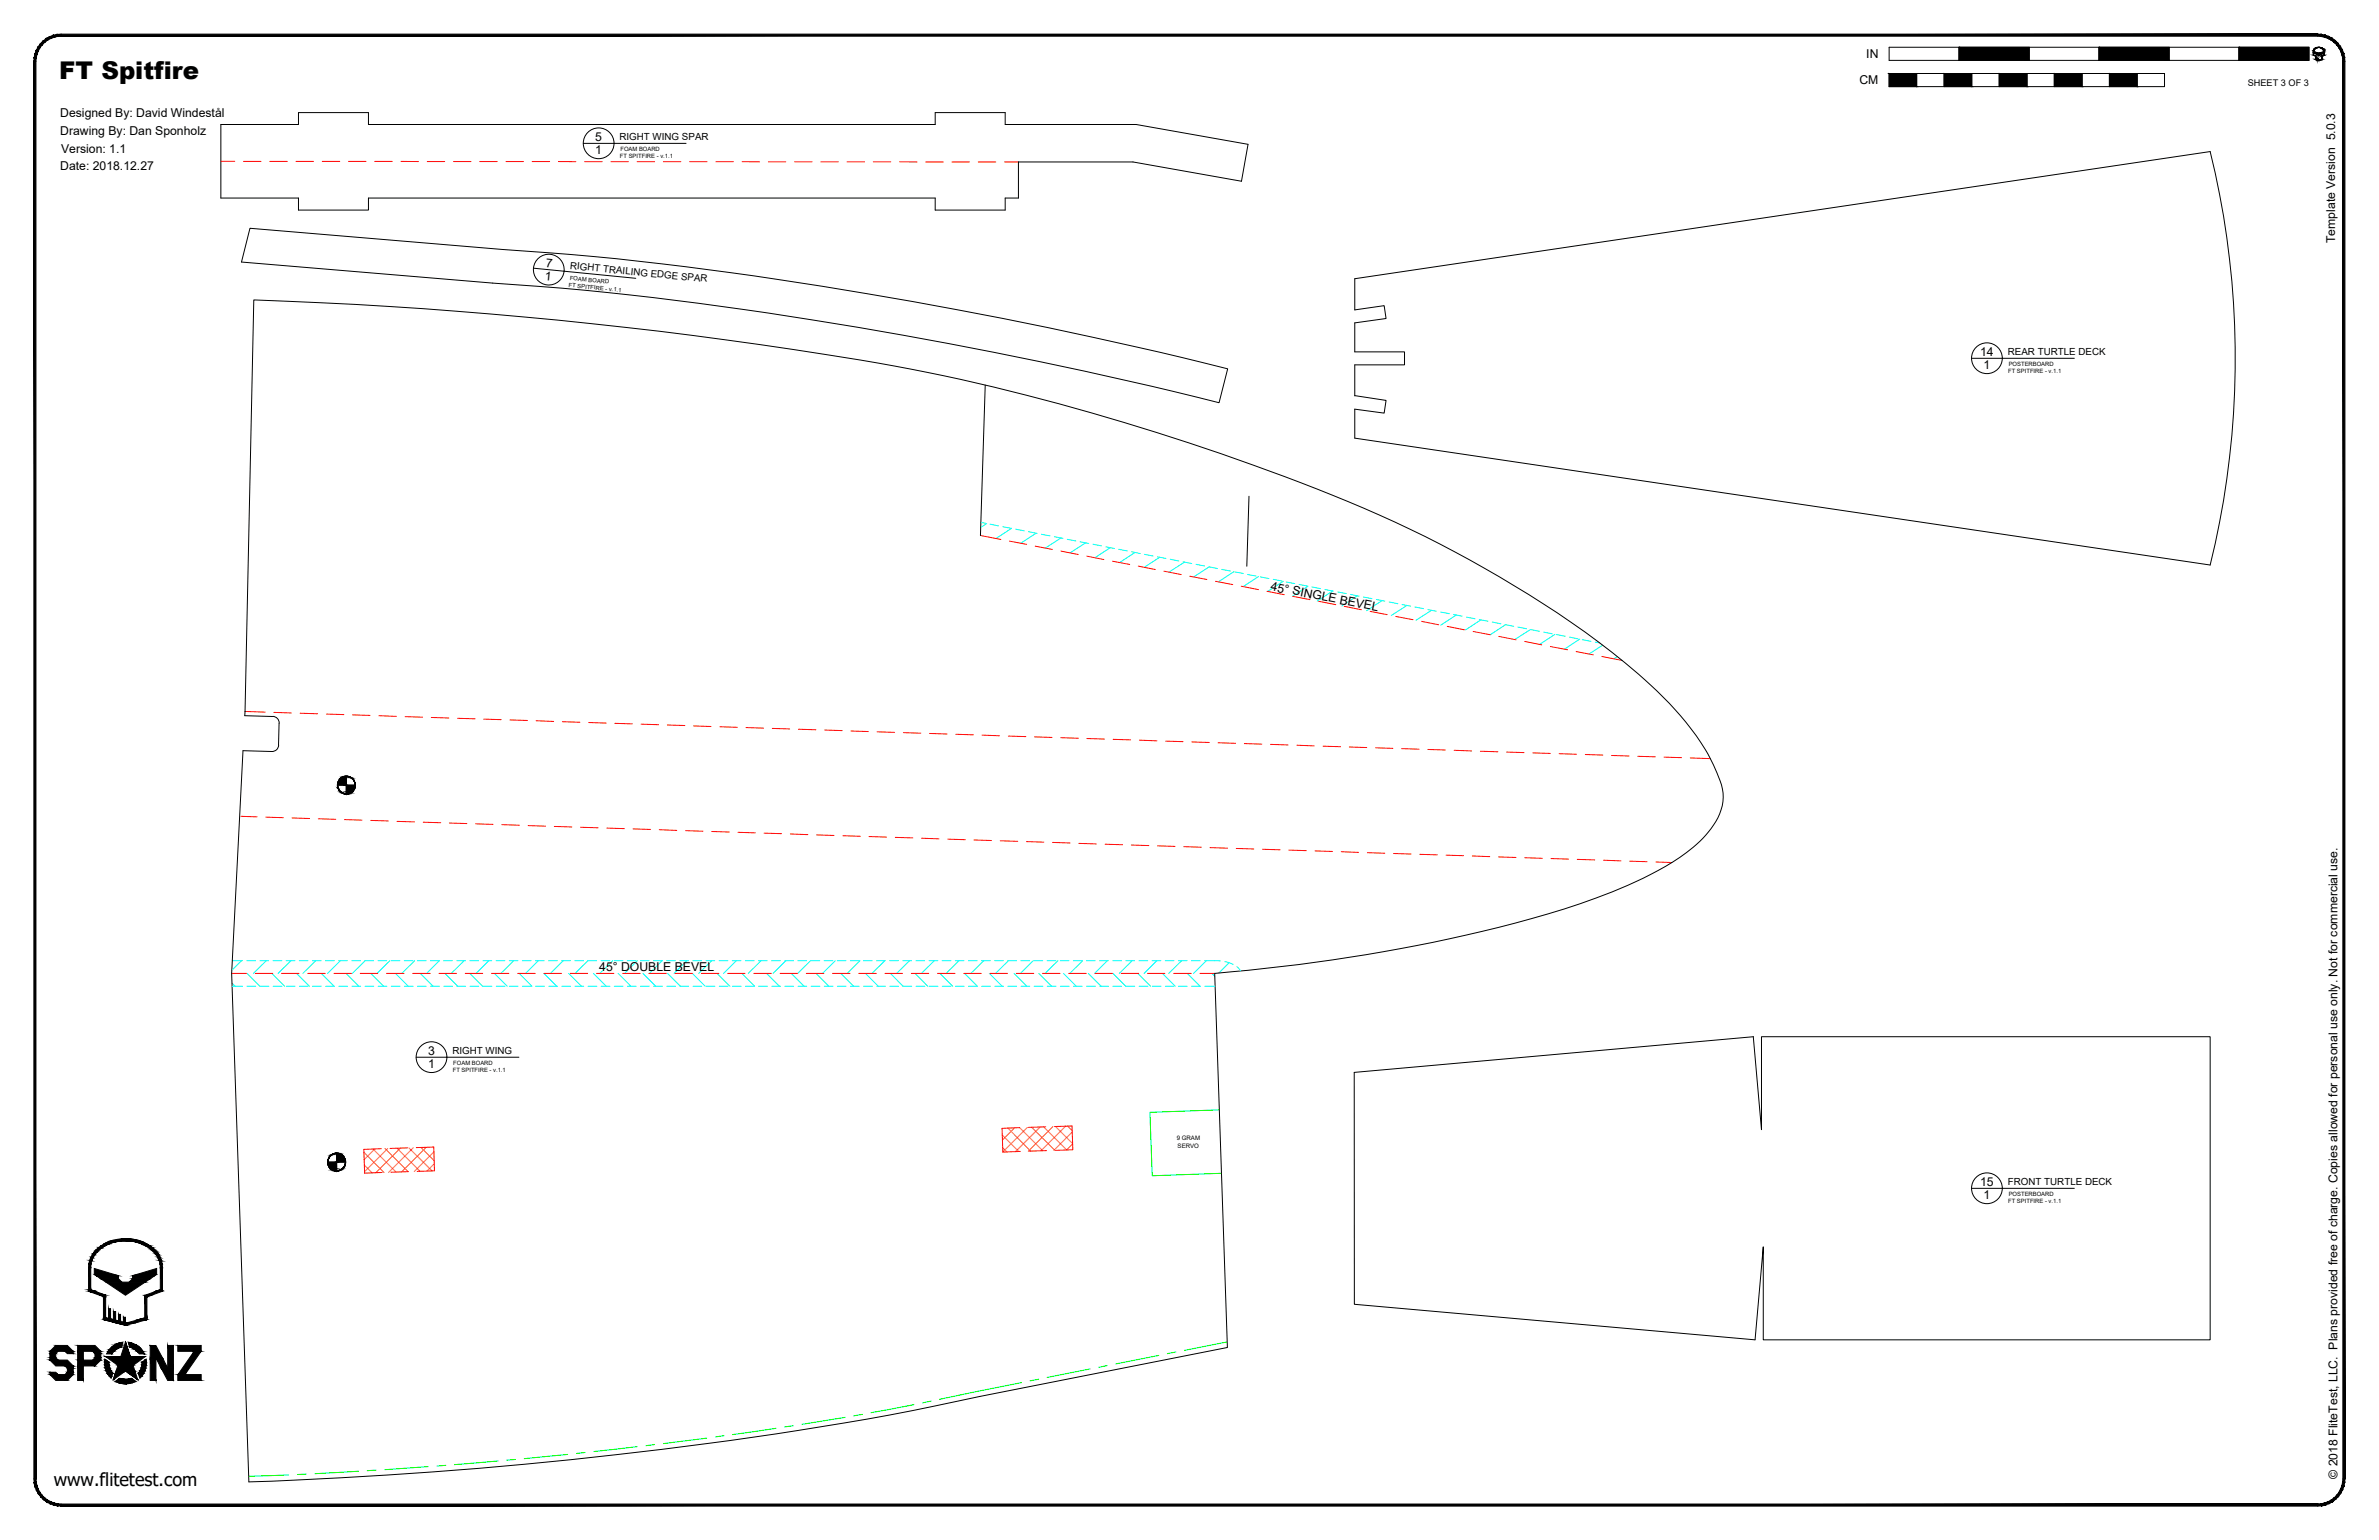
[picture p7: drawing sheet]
<svg xmlns="http://www.w3.org/2000/svg" width="864mm" height="559mm" viewBox="0 0 864 559" stroke-linecap="round" stroke-linejoin="round" font-family="sans-serif">
<defs><g id="words">
<text font-size="8.9" x="21.5" y="28.8">FT Spitfire</text>
<text font-size="6.6" x="19.5" y="539.1">www.flitetest.com</text>
<g font-size="4.4">
<text x="677.5" y="21.1">IN</text>
<text x="675" y="30.6">CM</text>
<text x="21.9" y="42.6">Designed By: David Windestål</text>
<text x="21.9" y="49">Drawing By: Dan Sponholz</text>
<text x="216.1" y="51.2">5</text>
<text x="22.2" y="55.3">Version: 1.1</text>
<text x="216.1" y="56">1</text>
<text x="21.9" y="61.7">Date: 2018.12.27</text>
<text x="847.7" y="88.2" transform="rotate(-90 847.7 88.2)">Template Version 5.0.3</text>
<text x="197.6" y="101.7" transform="rotate(6 197.6 101.7)">1</text>
<text x="198" y="97" transform="rotate(6 198 97)">7</text>
<text x="718.8" y="129.2">14</text>
<text x="720" y="134">1</text>
<text x="461.1" y="214.2" transform="rotate(11 461.1 214.2)">45° SINGLE BEVEL</text>
<text x="217.5" y="352.5">45° DOUBLE BEVEL</text>
<text x="155.4" y="382.8">3</text>
<text x="155.4" y="387.6">1</text>
<text x="718.8" y="430.4">15</text>
<text x="720" y="435.2">1</text>
<text x="848.5" y="536.6" transform="rotate(-90 848.5 536.6)">© 2018 FliteTest, LLC. Plans provided free of charge. Copies allowed for personal use only. Not for commercial use.</text>
</g>
<g font-size="3.5">
<text x="224.9" y="50.9">RIGHT WING SPAR</text>
<text x="206.9" y="97.5" transform="rotate(6 206.9 97.5)">RIGHT TRAILING EDGE SPAR</text>
<text x="728.9" y="128.9">REAR TURTLE DECK</text>
<text x="164.2" y="382.5">RIGHT WING</text>
<text x="728.9" y="430.1">FRONT TURTLE DECK</text>
</g>
<text font-size="3.3" x="816" y="31.1">SHEET 3 OF 3</text>
<g font-size="2.2">
<text x="427.2" y="413.7">9 GRAM</text>
<text x="427.5" y="416.4">SERVO</text>
</g>
<g font-size="2.1">
<text x="225" y="57.5">FT SPITFIRE - v.1.1</text>
<text x="225.2" y="54.9">FOAM BOARD</text>
<text x="206.8" y="101.6" transform="rotate(6 206.8 101.6)">FOAM BOARD</text>
<text x="206.4" y="104.1" transform="rotate(6 206.4 104.1)">FT SPITFIRE - v.1.1</text>
<text x="729" y="135.5">FT SPITFIRE - v.1.1</text>
<text x="729.2" y="132.9">POSTERBOARD</text>
<text x="164.4" y="389.1">FT SPITFIRE - v.1.1</text>
<text x="164.6" y="386.6">FOAM BOARD</text>
<text x="729" y="436.7">FT SPITFIRE - v.1.1</text>
<text x="729.2" y="434.1">POSTERBOARD</text>
</g>
</g></defs>
<!-- layer: 01 CUT -->
<path d="M80.2 45.2h28.2v-4.3h25.4v4.3h205.7v-4.3h25.4v4.3h47.6l40.5 7.2-2.3 13.4-39.4-7h-41.6v13.1h-4.8v4.3h-25.4v-4.3h-205.7v4.3h-25.4v-4.3h-28.2zM90.7 82.8l91.7 7.7a1290.1 1290.1 0 0 1 149 18.9 1716.7 1716.7 0 0 1 114.3 24.4l-3.2 12.3a1650.4 1650.4 0 0 0-230.3-40.8l-124.5-10.2zM357.6 139.7l-1.7 54.6M491.8 143.6l11.4 1.7-.7 4.6-10.7-1.4v10.5l310.5 46a313.6 313.6 0 0 0 0-150l-310.5 46.1v11.3l10.7-1.5 .7 4.7-11.4 1.6v10.5h18.1v4.7h-18.1v11.3M453.4 180.1l-.8 25.4M99 260l-10.1-.3 3.2-150.9a1686.8 1686.8 0 0 1 238.5 25.1 862.1 862.1 0 0 1 175.7 55.5 426.9 426.9 0 0 1 79 47.4 145.6 145.6 0 0 1 32.2 32.8 59.8 59.8 0 0 1 7.7 16.6 18.7 18.7 0 0 1-5 15.7 56.6 56.6 0 0 1-18.3 14 211.2 211.2 0 0 1-45.9 17.4 636.9 636.9 0 0 1-115.1 19.9l4.7 135.7-89.9 17.8a1318.5 1318.5 0 0 1-148.6 23 1734.4 1734.4 0 0 1-116.8 8l-6.2-184.5 4.1-80.8 10.5 .3a2.41 2.41 0 0 0 2.5-2.4M99 259.9l1.1 .3 .8 .7 .5 1.5M101.3 262.4l-.2 8M636.5 376.2l2.9 33.7v-33.7h162.9v110h-162.2v-33.8l-3 33.8-145.5-12.9v-84.2l144.9-12.9" fill="none" stroke="#000" stroke-width=".36"/>
<!-- layer: 02 SCORE -->
<g fill="none" stroke="#f00" stroke-width=".36">
<path d="M80.2 58.5h5M88.4 58.6h6.4M97.9 58.6h6.4M107.5 58.6h6.3M117 58.6h6.3M126.5 58.6h6.4M136 58.6h6.4M145.6 58.6h6.3M155.1 58.6h6.3M164.6 58.6h6.4M174.1 58.6h6.4M183.7 58.6h6.3"/>
<path d="M193.2 58.6h6.3M202.7 58.6l6.4 .1M212.2 58.7h6.4M221.8 58.7h6.3M231.3 58.7h6.3M240.8 58.7h6.4M250.3 58.7h6.4M259.9 58.7h6.3M269.4 58.7h6.3M278.9 58.7h6.4M288.4 58.7h6.4M298 58.7h6.3"/>
<path d="M307.5 58.7h6.3M317 58.7h6.4M326.5 58.7l6.4 .1M336.1 58.8h6.3M345.6 58.8h6.3M355.1 58.8h6.4M364.6 58.8h5.1M355.9 194.3l7.4 1.4M366.4 196.3l6.3 1.2M375.8 198.2l6.2 1.2M385.1 200l6.3 1.2M394.5 201.8l6.2 1.2"/>
<path d="M403.8 203.6l6.3 1.2M413.2 205.4l6.2 1.3M422.5 207.3l6.3 1.2M431.9 209.1l6.2 1.2M441.2 210.9l6.3 1.2M450.6 212.7l6.2 1.3M459.9 214.5l6.3 1.3M469.3 216.4l6.2 1.2M478.6 218.2l6.3 1.2M488 220l6.2 1.2M497.4 221.8l6.2 1.2M506.7 223.7l6.2 1.2"/>
<path d="M516.1 225.5l6.2 1.2M525.4 227.3l6.2 1.2M534.8 229.1l6.2 1.2M544.1 230.9l6.2 1.3M553.5 232.8l6.2 1.2M562.8 234.6l6.2 1.2M572.2 236.4l6.2 1.2M581.5 238.2l7.4 1.5M89 258.2l7.2 .2M99.4 258.5l6.4 .2M108.9 258.8l6.4 .2M118.5 259.1l6.3 .2"/>
<path d="M128 259.4l6.3 .2M137.5 259.7l6.4 .2M147 260l6.4 .2M156.6 260.3l6.3 .2M166.1 260.6l6.3 .2M175.6 260.9l6.3 .2M185.1 261.2l6.3 .2M194.6 261.5l6.4 .3M204.1 261.9l6.4 .2M213.7 262.2l6.3 .2M223.2 262.5l6.4 .2M232.7 262.8l6.4 .2"/>
<path d="M242.3 263.1l6.3 .2M251.8 263.4l6.3 .2M261.3 263.7l6.4 .2M270.8 264l6.4 .2M280.4 264.3l6.3 .2M289.8 264.6l6.4 .2M299.4 264.9l6.3 .2M308.9 265.3l6.3 .1M318.4 265.5l6.4 .2M327.9 265.8l6.4 .2M337.5 266.1l6.3 .2M347 266.4l6.3 .2"/>
<path d="M356.5 266.7l6.4 .3M366 267.1l6.4 .2M375.6 267.4l6.3 .2M385.1 267.7l6.3 .2M394.6 268l6.3 .2M404.1 268.3l6.3 .2M413.6 268.6l6.4 .2M423.1 268.9l6.4 .2M432.7 269.2l6.3 .2M442.2 269.5l6.3 .2M451.7 269.8l6.4 .2M461.2 270.1l6.4 .2"/>
<path d="M470.8 270.4l6.3 .3M480.3 270.8l6.3 .2M489.8 271.1l6.4 .2M499.3 271.4l6.3 .2M508.8 271.7l6.4 .1M518.3 271.9l6.4 .2M527.9 272.2l6.3 .3M537.4 272.6l6.3 .2M546.9 272.9l6.4 .2M556.4 273.2l6.4 .2M566 273.5l6.3 .2M575.5 273.8l6.3 .2"/>
<path d="M585 274.1l6.4 .2M594.5 274.4l6.4 .2M604.1 274.7l6.3 .2M613.6 275l7.3 .3M87.5 296.2l5.8 .2M96.5 296.5l6.3 .2M106 296.8l6.4 .2M115.5 297.1l6.4 .2M125.1 297.4l6.3 .2M134.6 297.7l6.3 .2M144.1 298l6.4 .2M153.6 298.3l6.4 .2"/>
<path d="M163.1 298.6l6.4 .2M172.6 298.9l6.4 .2M182.2 299.2l6.3 .2M191.7 299.6l6.3 .2M201.2 299.9l6.4 .2M210.7 300.2l6.4 .2M220.3 300.5l6.3 .2M229.8 300.8l6.3 .2M239.3 301.1l6.4 .2M248.8 301.4l6.4 .2M258.4 301.7l6.3 .2M267.9 302l6.3 .2"/>
<path d="M277.4 302.3l6.3 .2M286.9 302.6l6.4 .3M296.4 303l6.4 .2M306 303.3l6.3 .2M315.5 303.6l6.3 .1M325 303.8l6.4 .2M334.5 304.1l6.4 .3M344.1 304.5l6.3 .2M353.6 304.8l6.3 .2M363.1 305.1l6.4 .2M372.6 305.4l6.3 .2M382.1 305.7l6.4 .2"/>
<path d="M391.6 306l6.4 .2M401.2 306.3l6.3 .2M410.7 306.6l6.3 .2M420.2 306.9l6.4 .2M429.7 307.2l6.4 .2M439.3 307.6l6.3 .2M448.8 307.9l6.3 .2M458.3 308.2l6.4 .2M467.8 308.5l6.4 .2M477.4 308.8l6.3 .2M486.9 309.1l6.3 .2M496.4 309.4l6.3 .2"/>
<path d="M505.9 309.7l6.3 .2M515.4 310l6.4 .2M524.9 310.3l6.4 .2M534.5 310.6l6.3 .2M544 310.9l6.3 .2M553.5 311.2l6.4 .2M563 311.5l6.4 .2M572.6 311.8l6.3 .2M582.1 312.1l6.3 .3M591.6 312.5l6.3 .2M601.1 312.8l5.8 .2M84.1 353.2h5.4"/>
<path d="M92.7 353.2h6.3M102.2 353.2h6.3M111.7 353.2h6.4M121.2 353.2h6.4M130.8 353.2h6.3M140.3 353.2h6.4M149.8 353.2h6.4M159.4 353.2h6.3M168.9 353.2h6.3M178.4 353.2h6.4M187.9 353.2h6.4M197.5 353.2h6.3"/>
<path d="M207 353.2h6.3M216.5 353.2h6.4M226 353.2h6.4M235.6 353.2h6.3M245.1 353.2h6.3M254.6 353.2h6.4M264.1 353.2h6.4M273.7 353.2h6.3M283.2 353.2h6.3M292.7 353.2h6.4M302.2 353.2h6.4M311.8 353.2h6.3"/>
<path d="M321.3 353.2h6.3M330.8 353.2h6.4M340.3 353.2h6.4M349.9 353.2h6.3M359.4 353.2h6.3M368.9 353.2h6.4M378.4 353.2h6.4M388 353.2h6.3M397.5 353.2h6.3M407 353.2h6.4M416.5 353.2h6.4M426.1 353.2h6.3"/>
<path d="M435.6 353.2h5.3M138.4 416.8l-6.3 .3 .3 8.6 6.3-.3M147.9 416.5l-6.3 .2M151.1 416.4l6.4-.2 .2 8.6-6.3 .2M370.1 409.2l-6.4 .2 .3 8.7 6.4-.3M379.6 408.9l-6.3 .2M379.9 417.5l-6.3 .2M382.8 408.8l6.3-.2 .3 8.6-6.3 .2M148.2 425.1l-6.3 .2"/>
</g>
<!-- layer: 04 BEVEL -->
<g fill="none" stroke="#0ff" stroke-width=".36">
<path d="M356.1 189.5l1.7 .4M358.2 190l-2.2 1.4M359.4 190.2l3.1 .6M364 191.1l3.2 .6-5.6 3.7M368.7 192l3.1 .6M373.4 192.9l3.1 .7M376.2 193.5l-5.7 3.6M378 193.9l3.2 .6M382.7 194.8l3.2 .5M385.1 195.2l-5.6 3.7M387.4 195.7l3.1 .6M392.1 196.6l3.1 .6"/>
<path d="M394.1 197l-5.6 3.6M396.7 197.5l3.2 .6M401.5 198.4l3 .6M403 198.7l-5.6 3.7M406.1 199.3l3.1 .6M410.8 200.2l3.1 .7M412 200.5l-5.6 3.6M415.4 201.2l3.2 .5M420.2 202l3 .6M421 202.2l-5.7 3.7M424.8 202.9l3.1 .7M429.5 203.9l3.1 .6"/>
<path d="M430 204l-5.7 3.6M434.1 204.8l3.2 .6M438.9 205.7l3 .6M438.9 205.7l-5.6 3.6M443.5 206.6l3.1 .6M447.9 207.5l-5.6 3.6M448.2 207.5l3.1 .6M452.9 208.4l3.1 .6M456.9 209.2l-5.6 3.7M457.5 209.3l3.1 .6M462.2 210.2l3.2 .6M465.8 210.9l-5.6 3.7"/>
<path d="M466.9 211.2l3.1 .6M471.6 212.1l3.1 .6M474.8 212.7l-5.6 3.6M476.2 213l3.1 .6M480.9 213.9l3.1 .6M483.8 214.4l-5.6 3.7M485.6 214.8l3.1 .6M490.3 215.7l3.1 .6M492.7 216.2l-5.6 3.7M494.9 216.6l3.1 .6M499.6 217.5l3.1 .6M501.7 217.9l-5.6 3.7"/>
<path d="M504.3 218.4l3.1 .7M509 219.4l3.1 .6M510.7 219.7l-5.7 3.6M513.6 220.3l3.1 .5M518.3 221.2l3.1 .6M519.7 221.4l-5.7 3.7M523 222.1l3.1 .6M527.7 223l3.1 .6M528.6 223.2l-5.6 3.7M532.3 223.9l3.2 .6M537 224.8l3.1 .6M537.6 224.9l-5.6 3.7"/>
<path d="M541.7 225.7l3.1 .7M546.4 226.7l3.1 .5M546.6 226.7l-5.6 3.6M551 227.5l3.2 .6M555.5 228.4l-5.6 3.7M555.7 228.4l3.1 .7M560.4 229.4l3.1 .6M564.5 230.2l-5.6 3.6M565.1 230.3l3.1 .6M569.7 231.2l3.2 .6M573.5 231.9l-5.7 3.7M574.4 232.1l3.1 .6"/>
<path d="M579.1 233l1.7 .4M581.8 234.1l-5 3.2M587.1 238.2l-1.3 .9M84.2 356.8l1.2 1.1M84.3 357.9h3.8M84.3 348.6h3.7M87.7 348.6l-3.5 3.5M89.6 348.6h3.2M89.6 357.9h3.2M89.7 353.2l4.7 4.7h3.2M94.4 348.6h3.1M96.6 348.6l-4.6 4.6"/>
<path d="M98.7 353.2l4.6 4.7M99.1 348.6h3.2M99.2 357.9h3.1M103.9 348.6h3.2M103.9 357.9h3.2M105.6 348.6l-4.6 4.6M107.7 353.2l4.6 4.7M108.6 348.6h3.2M108.7 357.9h3.2M113.4 348.6h3.2M113.5 357.9h3.1M114.6 348.6l-4.7 4.6"/>
<path d="M116.6 353.2l4.7 4.7M118.2 348.6h3.1M118.2 357.9h3.2M122.9 348.6h3.2M123 357.9h3.2M123.6 348.6l-4.7 4.6M125.6 353.2l4.7 4.7M127.7 348.6h3.2M127.7 357.9h3.2M132.5 348.6h3.1M132.5 357.9h3.2M132.6 348.6l-4.7 4.6"/>
<path d="M134.6 353.2l4.7 4.7M137.2 348.6h3.2M137.3 357.9h3.1M141.5 348.6l-4.6 4.6M142 348.6h3.2M142 357.9h3.2M143.6 353.2l4.6 4.7M146.7 348.6h3.2M146.8 357.9h3.2M150.5 348.6l-4.6 4.6M151.5 348.6h3.2M151.6 357.9h3.1"/>
<path d="M152.6 353.2l4.6 4.7M156.3 348.6h3.2M156.3 357.9h3.2M159.5 348.6l-4.7 4.6M161 348.6h3.2M161.1 357.9h3.2M161.5 353.2l4.7 4.7M165.8 348.6h3.2M165.9 357.9h3.1M168.5 348.6l-4.7 4.6M170.5 353.2l4.7 4.7M170.6 348.6h3.1"/>
<path d="M170.6 357.9h3.2M175.3 348.6h3.2M175.4 357.9h3.2M177.5 348.6l-4.7 4.6M179.5 353.2l4.7 4.7M180.1 348.6h3.2M180.1 357.9h3.2M184.9 348.6h3.1M184.9 357.9h3.2M186.4 348.6l-4.6 4.6M188.5 353.2l4.6 4.7M189.6 348.6h3.2"/>
<path d="M189.7 357.9h3.1M194.4 348.6h3.2M194.4 357.9h3.2M195.4 348.6l-4.6 4.6M197.5 353.2l4.6 4.7M199.1 348.6h3.2M199.2 357.9h3.2M203.9 348.6h3.2M204 357.9h3.1M204.4 348.6l-4.6 4.6M206.4 353.2l4.7 4.7M208.7 348.6h3.1"/>
<path d="M208.7 357.9h3.2M213.5 357.9h3.2M215.4 353.2l4.7 4.7M216.6 348.6h-3.2l-4.6 4.6M218.2 348.6h3.2M218.2 357.9h3.2M222.4 348.6l-4.7 4.6M223 348.6h3.1M223 357.9h3.2M224.4 353.2l4.7 4.7M227.7 348.6h3.2M227.8 357.9h3.1"/>
<path d="M231.4 348.6l-4.7 4.6M232.5 348.6h3.2M232.5 357.9h3.2M233.4 353.2l4.6 4.7M237.2 348.6h3.2l-4.7 4.6M237.3 357.9h3.2M242 348.6h3.2M242.1 357.9h3.1M242.4 353.2l4.6 4.7M246.8 348.6h3.1M246.8 357.9h3.2M249.3 348.6l-4.6 4.6"/>
<path d="M251.3 353.2l4.7 4.7M251.5 348.6h3.2M251.6 357.9h3.2M256.3 348.6h3.2M256.3 357.9h3.2M258.3 348.6l-4.6 4.6M260.3 353.2l4.7 4.7M261.1 348.6h3.1M261.1 357.9h3.2M265.8 348.6h3.2M265.9 357.9h3.1M267.3 348.6l-4.7 4.6"/>
<path d="M269.3 353.2l4.7 4.7M270.6 348.6h3.2M270.6 357.9h3.2M275.3 348.6h3.2M275.4 357.9h3.2M276.3 348.6l-4.7 4.6M278.3 353.2l4.6 4.7M280.1 348.6h3.2M280.2 357.9h3.1M284.9 348.6h3.1M284.9 357.9h3.2M285.3 348.6l-4.7 4.6"/>
<path d="M287.2 353.2l4.7 4.7M289.6 348.6h3.2M289.7 357.9h3.2M294.2 348.6l-4.6 4.6M294.4 348.6h3.2M294.4 357.9h3.2M296.2 353.2l4.7 4.7M299.2 348.6h3.1M299.2 357.9h3.2M303.2 348.6l-4.6 4.6M303.9 348.6h3.2M304 357.9h3.1"/>
<path d="M305.2 353.2l4.7 4.7M308.7 348.6h3.2M308.7 357.9h3.2M312.2 348.6l-4.7 4.6M313.4 348.6h3.2M313.5 357.9h3.2M314.2 353.2l4.7 4.7M318.2 348.6h3.2M318.3 357.9h3.1M321.2 348.6l-4.7 4.6M323 348.6h3.1M323 357.9h3.2"/>
<path d="M323.2 353.2l4.6 4.7h3.2M327.7 348.6h3.2M330.2 348.6l-4.7 4.6M332.2 353.2l4.6 4.7M332.5 348.6h3.2M332.5 357.9h3.2M337.3 348.6h3.1M337.3 357.9h3.2M339.1 348.6l-4.6 4.6M341.2 353.2l4.6 4.7M342 348.6h3.2M342.1 357.9h3.1"/>
<path d="M346.8 348.6h3.2M346.8 357.9h3.2M348.1 348.6l-4.6 4.6M350.2 353.2l4.6 4.7M351.5 348.6h3.2M351.6 357.9h3.2M356.3 348.6h3.2M356.4 357.9h3.1M357.1 348.6l-4.7 4.6M359.1 353.2l4.7 4.7M361.1 348.6h3.1M361.1 357.9h3.2"/>
<path d="M365.8 348.6h3.2M365.9 357.9h3.2M366.1 348.6l-4.7 4.6M368.1 353.2l4.7 4.7M370.6 348.6h3.2M370.6 357.9h3.2M375.1 348.6l-4.7 4.6M375.4 348.6h3.1M375.4 357.9h3.2M377.1 353.2l4.7 4.7M380.1 348.6h3.2M380.2 357.9h3.1"/>
<path d="M384 348.6l-4.6 4.6M384.9 348.6h3.2M384.9 357.9h3.2M386.1 353.2l4.6 4.7M389.6 348.6h3.2M389.7 357.9h3.2M393 348.6l-4.6 4.6M394.4 348.6h3.2M394.5 357.9h3.1M395.1 353.2l4.6 4.7M399.2 348.6h3.1M399.2 357.9h3.2"/>
<path d="M402 348.6l-4.7 4.6M403.9 348.6h3.2M404 357.9h3.2M404 353.2l4.7 4.7M408.7 348.6h3.2M408.7 357.9h3.2M411 348.6l-4.7 4.6M413 353.2l4.7 4.7M413.5 348.6h3.1M413.5 357.9h3.2M418.2 348.6h3.2M418.3 357.9h3.1"/>
<path d="M420 348.6l-4.7 4.6M422 353.2l4.7 4.7M423 348.6h3.2M423 357.9h3.2M427.7 348.6h3.2M427.8 357.9h3.2M428.9 348.6l-4.6 4.6M431 353.2l4.6 4.7M432.5 348.6h3.2M432.6 357.9h3.1M437.3 348.6l5.7 .1M437.3 357.9h3.8"/>
<path d="M437.9 348.6l-4.6 4.6M440 353.2l1 1.1M444.6 348.9l3 1M446.2 349.3l-3.8 3.8M449 350.7l1.3 1.6"/>
</g>
<!-- layer: 05 REFERENCE -->
<g fill="none" stroke="#0f0" stroke-width=".36">
<path d="M442.4 402.7l-25 .9 .9 23 24.9-.9M395.7 496.7l-15.6 3.1M401.9 495.5l-3.1 .6M420.7 491.8l-15.6 3.1M426.9 490.6l-3.2 .6M445.5 486.9l-15.5 3.1M281.7 518.3l-15.7 2.2M288 517.3l-3.2 .5M306.8 514.3l-15.7 2.5M313 513.2l-3.1 .6M331.7 509.7l-15.5 2.9M338 508.4l-3.1 .6"/>
<path d="M370.8 501.7l-29.7 6.1M377 500.5l-3.1 .6M104.8 535.2l-14.5 .5M111.1 534.9l-3.1 .1M130.1 533.8l-15.8 .9M136.5 533.4l-3.2 .2M155.5 532.2l-15.8 1.1M161.8 531.7l-3.1 .3M180.8 530.1l-15.8 1.4M187.1 529.6l-3.1 .2M206.1 527.7l-15.8 1.6M212.4 527l-3.1 .4"/>
<path d="M231.3 524.9l-15.7 1.8M237.6 524.2l-3.1 .4M256.5 521.8l-15.7 2M262.8 520.9l-3.1 .5"/>
</g>
<!-- layer: 06 CAVITY -->
<g fill="none" stroke="#ff7f00" stroke-width=".36">
<path d="M132.1 418.1l7.3 7.3M135.4 416.9l8.4 8.4M136.1 416.9l-3.9 3.9M139.8 416.8l8.3 8.3M140.7 416.8l-8.4 8.3M144.1 416.7l8.4 8.3M145.4 416.6l-9 8.9M148.4 416.5l8.4 8.3M150 416.5l-8.9 8.9M152.8 416.4l4.8 4.8M154.7 416.3l-8.9 8.9M157.2 416.2l.3 .3"/>
<path d="M157.5 418l-7.1 7.1M363.8 411.9l6.1 6M364 416.5l1.5 1.5M365.8 409.3l8.4 8.4M368.3 409.3l-4.4 4.3M370.1 409.2l8.4 8.4M372.9 409.1l-8.9 8.9M374.5 409.1l8.4 8.3M377.5 409l-8.9 8.9M378.9 408.9l8.3 8.4 2.1-2.2M382.2 408.8l-8.9 9M383.2 408.8l6.1 6.1"/>
<path d="M386.9 408.6l-9 9M387.6 408.6l1.6 1.7M389.2 410.8l-6.6 6.6M132.3 422.8l2.8 2.8M157.7 422.3l-2.7 2.6"/>
</g>
<!-- layer: 23 NOTES -->
<g fill="#000" stroke="#000" stroke-width=".36">
<path d="M124.3 282h.2zM125.7 288h.6zM124.7 281.9h1zM127 287.8h.2zM120.2 419.1h.2zM122.2 418.5h.6zM123.5 418.8h.2zM121.2 424.7h1z"/>
<path d="M122.5 284.3v.6zM122.5 284.3v.6z"/>
<path d="M122.5 284.9l.1 .6zM122.5 284.9l.1 .6z"/>
<path d="M122.7 283.8l-.2 .5zM122.7 283.8l-.1 .5z"/>
<path d="M122.6 284.4l-.1 .5h3.2zM122.6 284.4h3.1v.5z"/>
<path d="M122.7 283.8l-.1 .6h3.1zM122.7 283.8h3v.6z"/>
<path d="M122.5 285.5l.3 .5zM122.5 285.5l.3 .5z"/>
<path d="M123 283.2l-.3 .6zM123 283.2l-.2 .6z"/>
<path d="M123 283.3l-.3 .5h3zM123 283.3h2.7v.5z"/>
<path d="M122.7 286.1l.3 .5zM122.7 286.1l.3 .5z"/>
<path d="M123.3 282.8l-.3 .4zM123.3 282.8l-.2 .4z"/>
<path d="M123.3 282.9l-.3 .4h2.7zM123.3 282.9h2.4v.4z"/>
<path d="M123.3 282.9h2.4l-2-.4zM123.7 282.5h2v.4z"/>
<path d="M123 286.6l.4 .4zM123 286.6l.4 .4z"/>
<path d="M123.3 282.7l.4-.3zM123.7 282.4l-.3 .3z"/>
<path d="M123.7 282.5h2l-1.6-.3zM124.1 282.2h1.6v.3z"/>
<path d="M123.3 287.1l.5 .3zM123.3 287.1l.5 .3z"/>
<path d="M123.7 287.4l.2 .1zM123.7 287.4l.2 .1z"/>
<path d="M123.8 282.3l.4-.2zM123.9 282.3l.4-.2z"/>
<path d="M124.1 282.2h1.6l-1-.3zM124.7 281.9h1v.3z"/>
<path d="M123.8 287.5l.5 .2zM123.8 287.5l.5 .2z"/>
<path d="M124.2 287.7l.3 .1zM124.2 287.7l.3 .1z"/>
<path d="M124.3 282l.4-.1zM124.5 282l.4-.1z"/>
<path d="M124.3 287.8l.6 .2zM124.3 287.8l.6 .2z"/>
<path d="M124.7 281.9l.2-.1zM124.9 281.8h.3z"/>
<path d="M124.7 288h.5zM124.7 288h.5z"/>
<path d="M124.9 281.8h.3zM125.1 281.7h.4z"/>
<path d="M124.9 288l.6 .1zM124.9 288l.6 .1z"/>
<path d="M125.1 281.7h1.3zM125.4 281.7h1z"/>
<path d="M125.1 288.1h1zM125.1 288.1h1.3z"/>
<path d="M125.7 287.9l.6 .1zM125.7 287.9h1.1z"/>
<path d="M125.7 287.7v.2h1.1zM125.7 287.7h1.6l-.5 .2z"/>
<path d="M125.7 287.3v.4h1.6zM125.7 287.3h2.1l-.5 .4z"/>
<path d="M125.7 286.9v.4h2.1zM125.7 286.9h2.5l-.4 .4z"/>
<path d="M125.7 286.5v.4h2.5zM125.7 286.5h2.8l-.3 .4z"/>
<path d="M125.7 286v.5h2.8zM125.7 286h3l-.2 .5z"/>
<path d="M125.7 285.4v.6h3zM125.7 285.4h3.2l-.2 .6z"/>
<path d="M125.7 284.9v.5h3.2zM125.7 284.9h3.2v.5z"/>
<path d="M125.2 281.8l.5 .1zM125.2 281.8l.5-.1z"/>
<path d="M126 288.1h.4zM126.3 288h.3z"/>
<path d="M126.3 288h.3zM126.6 288h.2z"/>
<path d="M126 281.7l.6 .1zM126 281.7l.6 .1z"/>
<path d="M126.6 288l.4-.2zM126.8 288l.4-.2z"/>
<path d="M126.3 281.8l.5 .1zM126.3 281.8l.5 .1z"/>
<path d="M126.6 281.9l.6 .1zM126.6 281.9l.6 .1z"/>
<path d="M127.2 287.7l.4-.2zM127.3 287.7l.4-.2z"/>
<path d="M127 282l.3 .1zM127 282l.3 .1z"/>
<path d="M127.2 282.1l.5 .2zM127.2 282.1l.5 .2z"/>
<path d="M127.6 287.4l.4-.3zM128 287.1l-.3 .3z"/>
<path d="M127.6 282.3l.1 .1zM127.6 282.3l.1 .1z"/>
<path d="M127.6 282.4l.5 .3zM127.6 282.4l.5 .3z"/>
<path d="M128.4 286.6l-.3 .4zM128.4 286.6l-.3 .4z"/>
<path d="M128.1 282.8l.4 .4zM128.1 282.8l.4 .4z"/>
<path d="M128.7 286.1l-.3 .5zM128.7 286.1l-.2 .5z"/>
<path d="M128.8 285.5l-.1 .5zM128.8 285.5l-.1 .5z"/>
<path d="M128.4 283.2l.3 .6zM128.4 283.2l.3 .6z"/>
<path d="M128.9 284.9l-.1 .6zM128.9 284.9v.6z"/>
<path d="M128.7 283.8l.2 .5zM128.7 283.8l.2 .5z"/>
<path d="M128.8 284.3l.2 .6zM128.8 284.3l.2 .6z"/>
<path d="M119.5 420l-.3 .5zM119.5 420l-.3 .5z"/>
<path d="M119.8 419.5l-.3 .5zM119.9 419.5l-.4 .5z"/>
<path d="M119.8 419.5l.5-.4zM119.8 419.5l.5-.4z"/>
<path d="M120.3 419.1l.5-.3zM120.3 419.1l.5-.3z"/>
<path d="M120.7 418.8h.3zM120.7 418.8h.3z"/>
<path d="M120.8 418.8l.5-.2zM120.8 418.8l.5-.2z"/>
<path d="M121.2 418.6l.5-.1zM121.2 418.6l.5-.1z"/>
<path d="M121.3 418.5h.6zM121.3 418.5h.6z"/>
<path d="M121.6 418.5h.9zM121.6 418.5h1.2z"/>
<path d="M122.2 418.5h.6zM122.2 418.7h1.1z"/>
<path d="M122.2 418.7h1.1l-1.1 .2zM122.2 418.9h1.6l-.5-.2z"/>
<path d="M122.2 418.9h1.6l-1.6 .3zM122.2 419.2h2.1l-.5-.3z"/>
<path d="M122.2 419.2h2.1l-2.1 .4zM122.2 419.6h2.5l-.4-.4z"/>
<path d="M122.2 419.6h2.5l-2.5 .5zM122.2 420.1h2.8l-.3-.5z"/>
<path d="M122.5 418.5h.3zM122.7 418.5h.4z"/>
<path d="M122.7 418.5l.4 .1zM123.1 418.5l.2 .1z"/>
<path d="M123.1 418.6l.4 .2zM123.3 418.6l.4 .2z"/>
<path d="M123.6 418.8l.4 .3zM123.7 418.8l.5 .3z"/>
<path d="M124.1 419.1l.4 .4zM124.2 419.1l.4 .4z"/>
<path d="M124.6 419.5l.3 .5zM124.6 419.5l.4 .5z"/>
<path d="M124.9 420l.3 .5zM125 420l.2 .5z"/>
<path d="M119 421.7v.6zM119 421.7l.1 .6z"/>
<path d="M119 421.1v.6zM119.1 421.1l-.1 .6z"/>
<path d="M119 422.3l.2 .5zM119.1 422.3l.2 .5z"/>
<path d="M119 421.7h3.2l-3.1 .5zM119.1 422.2h3.1v-.5z"/>
<path d="M119.1 422.2h3.1l-3 .6zM119.2 422.8h3v-.6z"/>
<path d="M119.2 420.5l-.2 .6zM119.3 420.5l-.3 .6z"/>
<path d="M119.2 422.9l.3 .5zM119.3 422.9l.2 .5z"/>
<path d="M119.2 422.8h3l-2.7 .5zM119.5 423.3h2.7v-.5z"/>
<path d="M119.5 423.4l.3 .4zM119.6 423.4l.3 .4z"/>
<path d="M119.5 423.3h2.7l-2.4 .4zM119.8 423.7h2.4v-.4z"/>
<path d="M119.8 423.7h2.4l-2 .4zM120.2 424.1h2v-.4z"/>
<path d="M119.8 423.9l.4 .3zM119.9 423.9l.4 .3z"/>
<path d="M120.2 424.1h2l-1.6 .4zM120.6 424.5h1.6v-.4z"/>
<path d="M120.3 424.3l.4 .2zM120.4 424.3l.4 .2z"/>
<path d="M120.6 424.5h1.6l-1 .2zM121.2 424.7h1v-.2z"/>
<path d="M120.8 424.6l.4 .2zM121 424.6l.3 .2z"/>
<path d="M121.2 424.8h.1zM121.3 424.8h.4z"/>
<path d="M121.3 424.8h.4zM121.6 424.8h.3z"/>
<path d="M121.6 424.8h1.2zM121.9 424.9l.9-.1z"/>
<path d="M122.2 420.1h2.8l-2.8 .5zM122.2 420.6h3l-.2-.5z"/>
<path d="M122.2 420.6h3l-3 .5zM122.2 421.1h3.2l-.2-.5z"/>
<path d="M122.2 421.1h3.2l-3.2 .6zM122.2 421.7h3.2v-.6z"/>
<path d="M121.6 424.8l.6-.1zM121.6 424.8h.6z"/>
<path d="M122.5 424.8h.6zM122.5 424.8h.6z"/>
<path d="M122.7 424.8h.6zM122.7 424.8h.6z"/>
<path d="M123.1 424.8l.6-.2zM123.1 424.8l.6-.2z"/>
<path d="M123.5 424.6l.2-.1zM123.5 424.6l.2-.1z"/>
<path d="M123.6 424.5l.6-.2zM123.6 424.5l.6-.2z"/>
<path d="M124 424.3l.2-.1zM124 424.3l.2-.1z"/>
<path d="M124.1 424.2l.5-.3zM124.1 424.2l.5-.3z"/>
<path d="M124.9 423.4l-.3 .4zM125 423.4l-.4 .4z"/>
<path d="M125.2 420.5l.1 .6zM125.2 420.5l.2 .6z"/>
<path d="M125.2 422.9l-.3 .5zM125.2 422.9l-.3 .5z"/>
<path d="M125.3 421.1l.1 .6zM125.4 421.1v.6z"/>
<path d="M125.3 422.3l-.1 .5zM125.4 422.3l-.2 .5z"/>
<path d="M125.4 421.7l-.1 .6zM125.5 421.7l-.2 .6z"/>
</g>
<g fill="none" stroke="#000" stroke-width=".36">
<path d="M211.7 52h37.3M193.7 97.3l37.1 3.7M715.7 130h37.3M122.5 284.9h6.4M125.7 281.7v6.4M151.1 383.6h37.3M122.2 418.5v6.3M119 421.7h6.4M715.7 431.2h37.3"/>
<circle cx="217.3" cy="52" r="5.6"/>
<circle cx="199.2" cy="97.8" r="5.6"/>
<circle cx="721.3" cy="130" r="5.6"/>
<circle cx="125.7" cy="284.9" r="3.2"/>
<circle cx="156.6" cy="383.6" r="5.6"/>
<circle cx="122.2" cy="421.7" r="3.2"/>
<circle cx="721.3" cy="431.2" r="5.6"/>
</g>
<!-- layer: 21 FULL-SIZE -->
<path d="M685.8 17.1h25.4v4.8h-25.4zM711.2 17.1h25.4v4.8h-25.4zM736.6 17.1h25.4v4.8h-25.4zM762 17.1h25.4v4.8h-25.4zM787.4 17.1h25.4v4.8h-25.4zM812.8 17.1h25.4v4.8h-25.4zM840 17.9l1.5-.8 1 .1 .9 .6 .4 .6v1.6l-.9 .3v1.3l-1.1 .3-1.2-.3v-1.3l-.8-.3v-1.6zM840.1 18.8l1.3 .4 .2 .3 1.9-.7v.3l-1.7 1.2-1.7-1.2zM840.1 18a2.05 2.05 0 0 1 3.6 .7v1.3l-.9 .3v1.2l-1 .3-.1-.3v.3l-.2-.5-.3 .4v-.5l-.2 .4v-.6l-.3 .5v-1.2l-.9-.3zM685.8 26.7h9.9v4.7h10.1v-4.7h9.9v4.7h10.1v-4.7h10v4.7h10v-4.7h10v4.7h9.9v-4.7h10.1v4.7h9.9v-4.7h-9.9v4.7h-10.1v-4.7h-9.9v4.7h-10v-4.7h-10v4.7h-10v-4.7h-10.1v4.7h-9.9v-4.7h-10.1v4.7h-9.9z" fill="none" stroke="#000" stroke-width=".36"/>
<g fill="#000" stroke="#000" stroke-width=".36">
<path d="M840.1 18.8l1.1 .3h-1.1zM840.4 17.6l-.2 .1zM840.7 19.5h2.1l-1 .8zM841.4 17.2h.7zM842.4 19.1l1.1-.3v.3zM843.5 20h.3zM841.4 21.8h.7zM842.5 21.6h.4zM842.8 20.3h.3zM44 449.5h3.2zM34.2 460.3l7.3 2.2h-7.3zM37.4 470.4h.9z"/>
<path d="M38.4 465.2h14.3l-7.2 4.8zM49.6 462.5l7.3-2.2v2.2zM38.1 493.2l.4 .3h-.4zM39.6 499.3h1l-.3 .8zM43.5 487.2l1.1-.2zM46.2 497.9h2.9l.9 2.6zM46.5 487l1.1 .2zM50.3 498.4h1.8l-.6 .9zM52.6 493.5l.4-.3 .1 .3zM54.5 488.2l2.1 .1zM41.1 500.5h.3l-.3 .2zM43.1 500.4l.4-.3 1 .3z"/>
<path d="M46.6 500.4l1.1-.3 .4 .3z"/>
<path d="M20.8 12.5l1.4-.1v.7zM20.8 12.5l.1 .7 1.3-.1zM19.4 12.8l1.4-.3 .1 .7zM19.4 12.8l.2 .7 1.3-.3zM18.1 13.3l1.3-.5 .2 .7zM18.1 13.3l.3 .7 1.2-.5zM16.9 13.9l1.2-.6 .3 .7zM16.9 13.9l.4 .7 1.1-.6zM15.7 14.8l1.2-.9 .4 .7zM15.7 14.8l.5 .6 1.1-.8zM15.7 14.8l.5 .6-1.5 .4zM14.7 15.8l.6 .5 .9-.9zM14.7 15.8l.6 .5-1.4 .6zM13.9 16.9l.6 .4 .8-1zM13.9 16.9l.6 .4-1.3 .9zM13.2 18.2l.7 .3 .6-1.2zM13.2 18.2l.7 .3-1.2 1zM12.7 19.5l.7 .2 .5-1.2zM12.7 19.5l.7 .2-1 1.2zM13.4 19.7l-1 1.2 .7 .1zM12.4 20.9l.7 .1-.8 1.3zM13.1 21l-.8 1.3h.7z"/>
<path d="M711.2 17.1l25.4 4.8v-4.8zM711.2 17.1l25.4 4.8h-25.4z"/>
<path d="M762 17.1l25.4 4.8v-4.8zM762 17.1l25.4 4.8h-25.4z"/>
<path d="M812.8 17.1l25.4 4.8v-4.8zM812.8 17.1l25.4 4.8h-25.4z"/>
<path d="M839.8 18.7v1.3zM839.8 18.7v1.3z"/>
<path d="M839.8 20h.2zM839.8 20h.2z"/>
<path d="M839.8 18.4v.3zM839.8 18.4v.3z"/>
<path d="M839.9 18.2v.2zM839.9 18.2l-.1 .2z"/>
<path d="M840.7 17.4h.2zM840.5 17.5l.2-.1z"/>
<path d="M840.1 19.1l1.3 .1zM840.1 19.1l1.3 .1z"/>
<path d="M840.9 17.3h.4zM840.7 17.4l.2-.1zM840.7 17.4h.2zM840.7 17.4h.2z"/>
<path d="M22.2 13.1h819.2v-.7zM22.2 12.4h819.2l-819.2 .7z"/>
<path d="M840.2 19.2l1.2 .1zM840.2 19.2l1.2 .1z"/>
<path d="M840.4 19.3l1.2 .2zM840.4 19.3l1.2 .2z"/>
<path d="M841 17.2h.5zM840.9 17.3h.4z"/>
<path d="M841.1 17.2h.5zM841 17.2h.5z"/>
<path d="M841.4 17.2h1.1zM841.1 17.2h1.4z"/>
<path d="M842 17.2h.5zM842 17.2h.5z"/>
<path d="M842 17.2l.6 .1zM842 17.2l.6 .1z"/>
<path d="M842.3 17.3l.5 .1zM842.3 17.3l.5 .1z"/>
<path d="M842.6 17.4h.3zM842.6 17.4h.3z"/>
<path d="M842.6 17.4l.5 .1zM842.6 17.4l.5 .1z"/>
<path d="M842.9 17.5l.3 .1zM842.9 17.5l.3 .1z"/>
<path d="M842.1 19.3l.7 .2 .3-.2zM842.1 19.3l.7 .2h-.8z"/>
<path d="M843 17.6l.3 .1zM843 17.6l.3 .1z"/>
<path d="M843.2 17.7l.2 .1zM843.2 17.7l.2 .1z"/>
<path d="M842.1 19.2h1.3zM842.1 19.2l1 .1z"/>
<path d="M843.3 17.8l.2 .1zM843.3 17.8l.2 .1z"/>
<path d="M842.4 19.1h1.1zM842.1 19.2h1.3z"/>
<path d="M843.4 17.9l.2 .2zM843.4 17.9l.2 .2z"/>
<path d="M843.6 18.2l.1 .2zM843.6 18.2l.1 .2z"/>
<path d="M843.7 18.4l.1 .3zM843.7 18.4l.1 .3z"/>
<path d="M843.7 18.7l.1 1.3zM843.7 18.7l.1 1.3z"/>
<path d="M12.3 22.3l.7 514.3v-514.3zM12.3 22.3l.7 514.3h-.7z"/>
<path d="M685.8 26.7l9.9 4.7v-4.7zM685.8 26.7l9.9 4.7h-9.9z"/>
<path d="M705.8 26.7l9.9 4.7v-4.7zM705.8 26.7l9.9 4.7h-9.9z"/>
<path d="M725.8 26.7l10 4.7v-4.7zM725.8 26.7l10 4.7h-10z"/>
<path d="M745.8 26.7l10 4.7v-4.7zM745.8 26.7l10 4.7h-10z"/>
<path d="M765.7 26.7l10.1 4.7v-4.7zM765.7 26.7l10.1 4.7h-10.1z"/>
<path d="M839.8 20l.9 .3zM839.8 20l.9 .3z"/>
<path d="M840.4 20.3h.3zM840.4 20.3h.3z"/>
<path d="M840.6 20.3l.1 1.2zM840.6 20.3l.1 1.2z"/>
<path d="M840.6 21.5l.2 .1zM840.6 21.5l.2 .1z"/>
<path d="M840.8 21l.2 .5zM840.8 21l.2 .5z"/>
<path d="M840.6 21.6h.4zM840.6 21.6h.4zM840.6 21.6h.4zM840.6 21.6h.4z"/>
<path d="M840.6 21.6h.4zM840.6 21.6h.4z"/>
<path d="M840.6 21.6l.5 .1zM840.6 21.6l.5 .1z"/>
<path d="M841.1 21.2l.1 .4zM841.1 21.2l.1 .4z"/>
<path d="M840.7 21.7h.5zM840.7 21.7h.5z"/>
<path d="M840.9 21.7h.5zM840.9 21.7h.5z"/>
<path d="M841.4 21.3l.1 .4zM841.4 21.3l.1 .4z"/>
<path d="M841 21.7l.5 .1zM841 21.7l.5 .1z"/>
<path d="M841.1 21.8h.6zM841.1 21.8h.6z"/>
<path d="M841.7 21.5l.1 .3zM841.7 21.5l.1 .3z"/>
<path d="M841.3 21.8h.5zM841.3 21.8h.5z"/>
<path d="M841.9 21.8h.3zM841.8 21.8h.3z"/>
<path d="M842.8 20.3l.1 1.2zM842.8 20.3l.1 1.2z"/>
<path d="M842.2 21.8l.7-.2zM841.9 21.8l.6-.2z"/>
<path d="M843.1 20.3l.7-.3zM842.8 20.3l.7-.3z"/>
<path d="M851.1 20.9l.1 1.4h-.7zM850.4 21l.1 1.3 .6-1.4zM850.8 19.5l.3 1.4-.7 .1zM850.1 19.7l.3 1.3 .4-1.5zM850.3 18.2l.5 1.3-.7 .2zM849.6 18.5l.5 1.2 .2-1.5zM849.6 16.9l.7 1.3-.7 .3zM849 17.3l.6 1.2v-1.6zM848.8 15.8l.8 1.1-.6 .4zM848.3 16.3l.7 1-.2-1.5zM847.8 14.8l1 1-.5 .5zM847.8 14.8l-.5 .6 1 .9zM846.7 13.9l1.1 .9-.5 .6zM846.7 13.9l-.4 .7 1 .8zM845.4 13.3l1.3 .6-.4 .7zM845.4 13.3l-.3 .7 1.2 .6zM844.1 12.8l1.3 .5-.3 .7zM844.1 12.8l-.2 .7 1.2 .5zM842.7 12.5l1.4 .3-.2 .7zM842.7 12.5l-.1 .7 1.3 .3zM841.4 12.4l1.3 .1-.1 .7zM841.4 12.4v.7l1.2 .1z"/>
<path d="M32.1 459.9l.8 8.1v-8.1zM32.1 459.9l.8 8.1h-.8z"/>
<path d="M32.2 458.6l.8 .1zM32.2 458.6l.8 .1z"/>
<path d="M32.2 458.7l.7 1.2 .1-1.2zM32.2 458.7l.7 1.2h-.8z"/>
<path d="M32.5 457.5l.5 1.1 .3-1.1zM32.5 457.5l.5 1.1h-.8z"/>
<path d="M32.5 457.3l.8 .2 .1-.2zM32.5 457.3l.8 .2h-.8z"/>
<path d="M32.9 456.5l.5 .8 .3-.8zM32.9 456.5l.5 .8h-.9z"/>
<path d="M33 456.2l.7 .3 .2-.3zM33 456.2l.7 .3h-.8z"/>
<path d="M33.5 455.4l.4 .8 .5-.8zM33.5 455.4l.4 .8h-.9z"/>
<path d="M33.7 455l.7 .4 .3-.4zM33.7 455l.7 .4h-.9z"/>
<path d="M34.2 454.4l.5 .6 .5-.6zM34.2 454.4l.5 .6h-1z"/>
<path d="M34.5 453.9l.7 .5 .4-.5zM34.5 453.9l.7 .5h-1z"/>
<path d="M35 453.5l.6 .4 .5-.4zM35 453.5l.6 .4h-1.1z"/>
<path d="M35.5 452.9l.6 .6 .7-.6zM35.5 452.9l.6 .6h-1.1z"/>
<path d="M35.9 452.6l.9 .3 .4-.3zM35.5 452.9l.4-.3 .9 .3z"/>
<path d="M36.7 452.1l.5 .5 1-.5zM35.9 452.6l.8-.5 .5 .5z"/>
<path d="M36.9 451.9h1.5zM36.7 452.1h1.5z"/>
<path d="M37.9 451.3l.5 .6 1.3-.6zM36.9 451.9l1-.6 .5 .6z"/>
<path d="M38 451.3h1.8zM37.9 451.3h1.8z"/>
<path d="M38.8 450.8l1 .5 1.3-.5zM38 451.3l.8-.5 1 .5z"/>
<path d="M39.3 450.6l1.8 .2 .9-.2zM38.8 450.8l.5-.2 1.8 .2z"/>
<path d="M39.7 450.5h2.8zM39.3 450.6h2.7z"/>
<path d="M40.3 450.3l2.2 .2 1.6-.2zM39.7 450.5l.6-.2 2.2 .2z"/>
<path d="M40.5 450.3h5zM40.3 450.3h3.8z"/>
<path d="M44 449.5l4.8 .3zM42.4 449.8l1.6-.3 4.8 .3z"/>
<path d="M42.4 449.8l7.9 .3-1.5-.3zM40.8 450.1l1.6-.3 7.9 .3z"/>
<path d="M40.8 450.1l9.9 .2zM40.5 450.3h10.2z"/>
<path d="M45.5 450.3h5.4zM45.5 450.3h5.4z"/>
<path d="M47.1 450.3l4.3 .2zM47.1 450.3l4.3 .2z"/>
<path d="M48.6 450.5l3.2 .1zM48.6 450.5l3.2 .1z"/>
<path d="M49.1 450.6l3.1 .2zM49.1 450.6l3.1 .2z"/>
<path d="M50.1 450.8l3.1 .5-1-.5zM50.1 450.8l3.1 .5h-1.9z"/>
<path d="M51.3 451.3h1.9zM51.3 451.3h1.9z"/>
<path d="M51.4 451.3l2.8 .6-1-.6zM51.4 451.3l2.8 .6h-1.5z"/>
<path d="M52.7 451.9l1.8 .2zM52.7 451.9l1.8 .2z"/>
<path d="M52.9 452.1l2.3 .5-.7-.5zM52.9 452.1l2.3 .5h-1.3z"/>
<path d="M53.9 452.6l1.7 .3-.4-.3zM53.9 452.6l1.7 .3h-1.3z"/>
<path d="M54.3 452.9l1.8 .6-.5-.6zM54.3 452.9l1.8 .6h-1.1z"/>
<path d="M55 453.5l1.6 .4-.5-.4zM55 453.5l1.6 .4h-1.1z"/>
<path d="M55.5 453.9l1.5 .5-.4-.5zM55.5 453.9l1.5 .5h-1z"/>
<path d="M56 454.4l1.4 .6-.4-.6zM56 454.4l1.4 .6h-.9z"/>
<path d="M56.5 455l1.1 .4-.2-.4zM56.5 455l1.1 .4h-.8z"/>
<path d="M56.8 455.4l1.3 .8-.5-.8zM56.8 455.4l1.3 .8h-.9z"/>
<path d="M57.2 456.2l1 .3-.1-.3zM57.2 456.2l1 .3h-.8z"/>
<path d="M57.4 456.5l1.2 .8-.4-.8zM57.4 456.5l1.2 .8h-.9z"/>
<path d="M57.7 457.3l.9 .2v-.2zM57.7 457.3l.9 .2z"/>
<path d="M57.8 457.5l1.1 1.1-.3-1.1zM57.8 457.5l1.1 1.1h-.8z"/>
<path d="M58.1 458.6l.8 .1zM58.1 458.6l.8 .1z"/>
<path d="M58.1 458.7l.9 1.2-.1-1.2zM58.1 458.7l.9 1.2h-.8z"/>
<path d="M58.2 459.9l.8 8.1v-8.1zM58.2 459.9l.8 8.1h-.8z"/>
<path d="M32.1 468l1.7 .3zM32.1 468l1.7 .3h-1.7z"/>
<path d="M32.1 468.3l1.9 .1zM32.1 468.3l1.9 .1z"/>
<path d="M32.1 468.4h2zM32.1 468.4h2z"/>
<path d="M32.1 468.4l2.2 .1zM32.1 468.4l2.2 .1z"/>
<path d="M32.2 468.5h2.2zM32.2 468.5h2.2z"/>
<path d="M32.2 468.5l2.3 .1zM32.2 468.5l2.3 .1z"/>
<path d="M32.2 468.6h2.4zM32.2 468.6h2.4z"/>
<path d="M32.3 468.6h2.3zM32.3 468.6h2.3z"/>
<path d="M32.3 468.6l6 1.3-3.7-1.3zM32.3 468.6l6 1.3h-2.3z"/>
<path d="M36 469.9l2.3 .5v-.5zM36 469.9l2.3 .5h-.9z"/>
<path d="M37.4 470.4h.9zM37.4 470.4h.9zM37.4 470.4h.9z"/>
<path d="M37.5 470.4l.8 .1zM37.5 470.4l.8 .1z"/>
<path d="M37.5 470.5h.8zM37.5 470.5h.8z"/>
<path d="M37.5 470.5l.8 .1zM37.5 470.5l.8 .1z"/>
<path d="M37.5 470.6h.8zM37.5 470.6h.8z"/>
<path d="M37.6 470.6l.7 .1zM37.6 470.6l.7 .1z"/>
<path d="M37.6 470.7l.7 7.5v-7.5zM37.6 470.7l.7 7.5h-.7z"/>
<path d="M37.6 478.2l1 .1zM37.6 478.2l1 .1z"/>
<path d="M37.6 478.3l1.8 .2zM37.6 478.3l1.8 .2h-1.8z"/>
<path d="M39.4 474.9l.7 3.4v-3.4zM39.4 474.9l.7 3.4h-.7z"/>
<path d="M39.4 478.3l.7 .2v-.2zM39.4 478.3l.7 .2h-.7z"/>
<path d="M37.6 478.5l2.5 .1zM37.6 478.5l2.5 .1z"/>
<path d="M37.6 478.6h2.5zM37.6 478.6h2.5z"/>
<path d="M37.6 478.6l2.5 .1zM37.6 478.6l2.5 .1zM37.6 478.7h2.5zM37.6 478.7h2.5z"/>
<path d="M37.6 478.7h2.7zM37.6 478.7h2.7z"/>
<path d="M37.6 478.7l2.9 .1zM37.6 478.7l2.9 .1z"/>
<path d="M37.7 478.8h2.9zM37.7 478.8h2.9z"/>
<path d="M37.7 478.8h3zM37.7 478.8h3z"/>
<path d="M37.7 478.8l3.1 .1zM37.7 478.8l3.1 .1z"/>
<path d="M37.8 478.9h3.3zM37.8 478.9h3.3z"/>
<path d="M38.1 478.9l3.1 .1zM38.1 478.9l3.1 .1z"/>
<path d="M34.2 462.5l8.8 .4-1.5-.4zM34.2 462.5l8.8 .4h-8.1z"/>
<path d="M41.2 475.9l.8 3v-3zM41.2 475.9l.8 3h-.8z"/>
<path d="M41.2 478.9l.8 .1zM41.2 478.9l.8 .1z"/>
<path d="M38.2 479l3.8 .2v-.2zM38.2 479l3.8 .2z"/>
<path d="M38.9 479.2l4.1 .2-1-.2zM38.9 479.2l4.1 .2h-3z"/>
<path d="M34.9 462.9l8.1 1.1v-1.1zM34.9 462.9l8.1 1.1h-6.4z"/>
<path d="M36.6 464l7.7 1.2-1.3-1.2zM36.6 464l7.7 1.2h-5.9z"/>
<path d="M43 476.9l.8 2.3v-2.3zM43 476.9l.8 2.3h-.8z"/>
<path d="M43 479.2l.8 .2v-.2zM43 479.2l.8 .2h-.8z"/>
<path d="M40 479.4l3.8 .3v-.3zM40 479.4l3.8 .3h-3.1z"/>
<path d="M40.7 479.7l4.1 .2-1-.2zM40.7 479.7l4.1 .2h-3z"/>
<path d="M44.8 478l.7 1.7v-1.7zM44.8 478l.7 1.7h-.7z"/>
<path d="M44.8 479.7l.7 .2v-.2zM44.8 479.7l.7 .2h-.7z"/>
<path d="M41.8 479.9l3.7 .2v-.2zM41.8 479.9l3.7 .2z"/>
<path d="M46.3 479.9l2.3 .2 .8-.2zM45.5 480.1l.8-.2 2.3 .2z"/>
<path d="M50.1 478.9l-.7 1 3.7-1zM46.3 479.9l3.8-1-.7 1z"/>
<path d="M50.1 478.9h3zM50.1 478.9h3z"/>
<path d="M50.2 478.9h3zM50.1 478.9h3z"/>
<path d="M50.4 478.8h2.8zM50.2 478.9h3z"/>
<path d="M51 478.7h2.3zM50.8 478.7h2.5z"/>
<path d="M50.8 478.7l2.5 .1zM50.6 478.8h2.7z"/>
<path d="M50.6 478.8h2.7zM50.4 478.8h2.8z"/>
<path d="M52.5 470.6l.8 .1zM52.5 470.6l.8 .1z"/>
<path d="M52.5 470.7h.8zM52.5 470.7h.8z"/>
<path d="M52.5 470.7l.8 .1zM52.5 470.7l.8 .1z"/>
<path d="M52.5 470.8l.8 7.5v-7.5zM52.5 470.8l.8 7.5h-.8z"/>
<path d="M52.5 478.3l.8 .3v-.3zM51.1 478.6l1.4-.3 .8 .3z"/>
<path d="M51.1 478.6h2.2zM51 478.7h2.3z"/>
<path d="M52.5 470.6h.9zM52.5 470.6h.8z"/>
<path d="M52.5 470.5h.9zM52.5 470.5h1z"/>
<path d="M52.5 470.5h.9zM52.5 470.5l.9 .1z"/>
<path d="M52.5 470.5h1zM52.5 470.5h1z"/>
<path d="M48.1 464l4.6 1.2 1.9-1.2zM46.8 465.2l1.3-1.2 4.6 1.2z"/>
<path d="M52.5 470l1 .5 1.3-.5zM52.5 470l1 .5h-1z"/>
<path d="M48.1 462.9l6.5 1.1 1.6-1.1zM48.1 462.9l6.5 1.1h-6.5z"/>
<path d="M49.6 462.5l6.6 .4 .7-.4zM48.1 462.9l1.5-.4 6.6 .4z"/>
<path d="M54.8 470l4-1.4h-2.3zM52.5 470l4-1.4-1.7 1.4z"/>
<path d="M56.6 468.6h2.2zM56.6 468.6h2.2z"/>
<path d="M56.6 468.6h2.2zM56.5 468.6h2.3z"/>
<path d="M56.7 468.5h2.2zM56.6 468.6h2.2z"/>
<path d="M57 468.4l1.9 .1zM56.9 468.5h2z"/>
<path d="M56.9 468.5h2zM56.7 468.5h2.2z"/>
<path d="M58.2 468l.8 .3v-.3zM57.3 468.3l.9-.3 .8 .3z"/>
<path d="M57.3 468.3l1.7 .1zM57.2 468.4h1.8z"/>
<path d="M57.2 468.4h1.8zM57 468.4h1.9z"/>
<path d="M18.1 491.2l2.1 1.4v-1.4zM18.1 491.2l2.1 1.4h-2.1z"/>
<path d="M18.1 492.6l3 .9-.9-.9zM18.1 492.6l3 .9h-3z"/>
<path d="M18.1 497.9l3 .9-.9-.9zM18.1 497.9l3 .9h-3z"/>
<path d="M18.1 490.3l2.1 .9 .9-.9zM18.1 490.3l2.1 .9h-2.1z"/>
<path d="M20.2 488.2l6.4 2.1-2.1-2.1zM20.2 488.2l6.4 2.1h-8.5z"/>
<path d="M18.1 493.5l8.5 2.1-2.1-2.1zM18.1 493.5l8.5 2.1h-6.4z"/>
<path d="M23.6 490.3l3 .9v-.9zM23.6 490.3l3 .9h-2.1z"/>
<path d="M23.6 495.6l3 .9v-.9zM23.6 495.6l3 .9h-2.1z"/>
<path d="M24.5 496.5l2.1 1.4v-1.4zM24.5 496.5l2.1 1.4h-2.1z"/>
<path d="M24.5 497.9l2.1 .9v-.9zM23.6 498.8l.9-.9 2.1 .9z"/>
<path d="M18.1 498.8l6.4 2.1 2.1-2.1zM18.1 498.8l6.4 2.1h-4.3z"/>
<path d="M28.2 490.3l2.1 3.2v-3.2zM28.2 490.3l2.1 3.2h-2.1z"/>
<path d="M28.2 495.6l2.1 5.3v-5.3zM28.2 495.6l2.1 5.3h-2.1z"/>
<path d="M28.2 488.2l8.4 2.1-2.1-2.1zM28.2 488.2l8.4 2.1h-8.4z"/>
<path d="M33.6 490.3l3 .9v-.9zM33.6 490.3l3 .9h-2.1z"/>
<path d="M34.5 491.2l2.1 1.4v-1.4zM34.5 491.2l2.1 1.4h-2.1z"/>
<path d="M34.5 492.6l2.1 .9v-.9zM34.5 492.6l2.1 .9h-3z"/>
<path d="M28.2 493.5l6.2 2.1 2.2-2.1zM28.2 493.5l6.2 2.1h-6.2z"/>
<path d="M38 495.3h1.6zM38 495.3h1.6z"/>
<path d="M38.2 496.4h1.7zM38.2 496.4h1.7z"/>
<path d="M38.1 493.5l1.4 .8-1-.8zM38.1 493.5l1.4 .8h-1.5z"/>
<path d="M38 494.3h1.6zM38 494.3h1.6z"/>
<path d="M38 494.3l1.6 1v-1zM38 494.3l1.6 1h-1.6z"/>
<path d="M38 495.3l1.9 1.1-.3-1.1zM38 495.3l1.9 1.1h-1.7z"/>
<path d="M38.2 496.4l2.1 1-.4-1zM38.2 496.4l2.1 1h-1.8z"/>
<path d="M38.5 497.4h1.8zM38.5 497.4h1.8z"/>
<path d="M38.5 497.4l2.4 .9-.6-.9zM38.5 497.4l2.4 .9h-2z"/>
<path d="M39 498.4l1.6 .9 .3-.9zM39 498.4l1.6 .9h-1z"/>
<path d="M38.9 498.3h2zM38.9 498.3l2 .1z"/>
<path d="M39.1 490.4l1.5 .9 .7-.9zM39.1 490.4l1.5 .9h-1.9z"/>
<path d="M39.2 490.3h2.2zM39.2 490.3l2.1 .1z"/>
<path d="M39.7 489.7l1.7 .6 .7-.6zM39.7 489.7l1.7 .6h-2.2z"/>
<path d="M39.9 489.5l2.2 .2 .4-.2zM39.9 489.5l2.2 .2h-2.4z"/>
<path d="M40.2 489.2l2.3 .3 .5-.3zM40.2 489.2l2.3 .3h-2.6z"/>
<path d="M40.6 488.7l3.4 .1zM40.6 488.7l3.4 .1z"/>
<path d="M40.6 488.8l2.4 .4 1-.4zM40.6 488.8l2.4 .4h-2.8z"/>
<path d="M41.5 488.1l2.5 .6 .2-.6zM40.6 488.7l.9-.6 2.5 .6z"/>
<path d="M42.5 487.6l1.7 .5 .2-.5zM41.5 488.1l1-.5 1.7 .5z"/>
<path d="M43.5 487.2l.9 .4 .1-.4zM42.5 487.6l1-.4 .9 .4z"/>
<path d="M42 497.9l-.6 2.6 3.5-2.6zM42 497.9l-.6 2.6h-.3z"/>
<path d="M42.1 497.5l2.8 .4 .6-.4zM42.1 497.5l2.8 .4h-2.9z"/>
<path d="M45.5 487l1.8 5.2zM45.5 487l1.8 5.2h-3.4z"/>
<path d="M45.3 480.9h.5zM45.3 480.9h.3z"/>
<path d="M46.2 497.9l3.8 2.6zM49.8 500.5l.3 .2z"/>
<path d="M46.6 487.2l2 .4-1-.4zM46.6 487.2l2 .4h-1.9z"/>
<path d="M42.8 495.4l6.2 2.1-.7-2.1zM42.8 495.4l6.2 2.1h-6.9z"/>
<path d="M46.7 487.6l2.9 .5-1-.5zM46.7 487.6l2.9 .5h-2.7z"/>
<path d="M42.5 480.1l3.3 .8 2.8-.8zM42.5 480.1l3.3 .8z"/>
<path d="M45.5 497.5l3.6 .4-.1-.4zM45.5 497.5l3.6 .4h-2.9z"/>
<path d="M46.9 488.1l3.6 .6-.9-.6zM46.9 488.1l3.6 .6h-3.4z"/>
<path d="M50.3 498.4l.3 .9h.9zM50.6 499.3h.9l-.7 .8z"/>
<path d="M47.1 488.7l3.5 .1zM47.1 488.7l3.5 .1z"/>
<path d="M47.1 488.8l3.9 .4-.4-.4zM47.1 488.8l3.9 .4h-2.9z"/>
<path d="M48.1 489.2l3.1 .3-.2-.3zM48.1 489.2l3.1 .3h-2.6z"/>
<path d="M48.6 489.5l2.8 .2-.2-.2zM48.6 489.5l2.8 .2h-2.3z"/>
<path d="M51.2 496.4h1.7zM51.2 496.4h1.7z"/>
<path d="M49.1 489.7l2.8 .6-.5-.6zM49.1 489.7l2.8 .6h-2.1z"/>
<path d="M51.4 495.3h1.7zM51.4 495.3h1.7z"/>
<path d="M49.8 490.3l2.2 .1zM49.8 490.3l2.2 .1z"/>
<path d="M49.9 490.4l2.5 .9-.4-.9zM49.9 490.4l2.5 .9h-1.8z"/>
<path d="M50.2 498.3h2zM50.2 498.3l1.9 .1z"/>
<path d="M50.8 497.4h1.8zM50.8 497.4h1.8z"/>
<path d="M50.8 497.4l1.4 .9 .4-.9zM50.8 497.4l1.4 .9h-2z"/>
<path d="M38.3 492.2l10 3.2 4.5-3.2zM38.3 492.2l10 3.2h-5.5z"/>
<path d="M51.2 496.4l1.4 1 .3-1zM51.2 496.4l1.4 1h-1.8z"/>
<path d="M52.6 493.5l.6 .8-.1-.8zM51.5 494.3l1.1-.8 .6 .8z"/>
<path d="M51.4 495.3l1.5 1.1 .2-1.1zM51.4 495.3l1.5 1.1h-1.7z"/>
<path d="M51.5 494.3h1.7zM51.5 494.3h1.7z"/>
<path d="M51.5 494.3l1.6 1 .1-1zM51.5 494.3l1.6 1h-1.7z"/>
<path d="M54.5 488.3l4.5 4.5-2.4-4.5zM54.5 488.3l4.5 4.5h-4.5z"/>
<path d="M54.5 492.8l2.1 .4v-.4zM54.5 492.8l2.1 .4h-2.1z"/>
<path d="M54.5 493.2l2.1 7.7v-7.7zM54.5 493.2l2.1 7.7h-2.1z"/>
<path d="M56.6 492.8l2.6 .4-.2-.4zM56.6 492.8l2.6 .4h-2.4z"/>
<path d="M56.8 493.2l4.1 3.1-1.7-3.1zM56.8 493.2l4.1 3.1h-2.5z"/>
<path d="M60.9 488.2l2.1 8.1v-8.1zM60.9 488.2l2.1 8.1h-2.1z"/>
<path d="M58.4 496.3l4.6 4.6v-4.6zM58.4 496.3l4.6 4.6h-2.1z"/>
<path d="M64.7 498.6l2.8 .2zM64.7 498.6l2.8 .2h-3z"/>
<path d="M70.3 490.6l-3 8 5.5-8zM70.3 490.6l-3 8h-2.6z"/>
<path d="M64.5 488.2l8.5 2.1v-2.1zM64.5 488.2l8.5 2.1h-8.5z"/>
<path d="M70 490.3l2.8 .3 .2-.3zM70 490.3l2.8 .3h-2.5z"/>
<path d="M64.5 498.8l8.5 2.1v-2.1zM64.5 498.8l8.5 2.1h-8.5z"/>
<path d="M43.1 500.4l2.4 .1zM42.9 500.5h2.6z"/>
<path d="M44 502h3.2zM44 502l2.1 .1z"/>
<path d="M46.6 500.4l1.6 .1zM45.5 500.5h2.7z"/>
<path d="M42.9 500.5l6.3 .8-1-.8zM41.9 501.3l1-.8 6.3 .8z"/>
<path d="M42.9 501.7l4.3 .3 1-.3zM42.9 501.7l4.3 .3h-3.2z"/>
<path d="M41.9 501.3l6.3 .4 1-.4zM41.9 501.3l6.3 .4h-5.3z"/>
<path d="M12.3 536.6h.7l-.6 1.4zM13 536.6l-.6 1.4 .7-.1zM12.4 538l.7-.1-.4 1.5zM13.1 537.9l-.4 1.5 .7-.2zM12.7 539.4l.7-.2-.2 1.5zM13.4 539.2l-.2 1.5 .7-.3zM13.2 540.7l.7-.3v1.5zM13.9 540.4v1.5l.6-.4zM13.9 541.9l.6-.4 .2 1.6zM14.5 541.5l.2 1.6 .6-.5zM14.7 543.1l.6-.5 .4 1.5zM15.3 542.6l.4 1.5 .5-.6zM16.2 543.5l.7 1.5-1.2-.9zM16.2 543.5l.7 1.5 .4-.7zM17.3 544.3l.8 1.3-1.2-.6zM17.3 544.3l.8 1.3 .3-.7zM18.4 544.9l1 1.2-1.3-.5zM18.4 544.9l1 1.2 .2-.7zM19.6 545.4l1.2 1-1.4-.3zM19.6 545.4l1.2 1 .1-.7zM20.9 545.7l1.3 .8-1.4-.1zM20.9 545.7l1.3 .8v-.7z"/>
<path d="M850.5 22.3v514.3h.7zM850.5 22.3h.7v514.3z"/>
<path d="M22.2 545.8v.7l819.2-.7zM22.2 546.5l819.2-.7v.7z"/>
<path d="M841.4 545.8l1.3 .6-1.3 .1zM841.4 545.8l1.3 .6-.1-.7zM842.6 545.7l1.5 .4-1.4 .3zM842.6 545.7l1.5 .4-.2-.7zM843.9 545.4l1.5 .2-1.3 .5zM843.9 545.4l1.5 .2-.3-.7zM845.1 544.9l1.6 .1-1.3 .6zM845.1 544.9l1.6 .1-.4-.7zM846.3 544.3l1.5-.2-1.1 .9zM846.3 544.3l1.5-.2-.5-.6zM847.3 543.5l1.5-.4-1 1zM847.3 543.5l1.5-.4-.5-.5zM848.3 542.6l1.3-.7-.8 1.2zM849 541.5l-.7 1.1 1.3-.7zM849 541.5l1.3-.8-.7 1.2zM849.6 540.4l-.6 1.1 1.3-.8zM849.6 540.4l1.2-1-.5 1.3zM850.1 539.2l-.5 1.2 1.2-1zM851.1 538l-.3 1.4-.7-.2zM850.4 537.9l-.3 1.3 1-1.2zM851.2 536.6l-.1 1.4-.7-.1zM850.5 536.6l-.1 1.3 .8-1.3z"/>
</g>
<use href="#words"/>
</svg>
